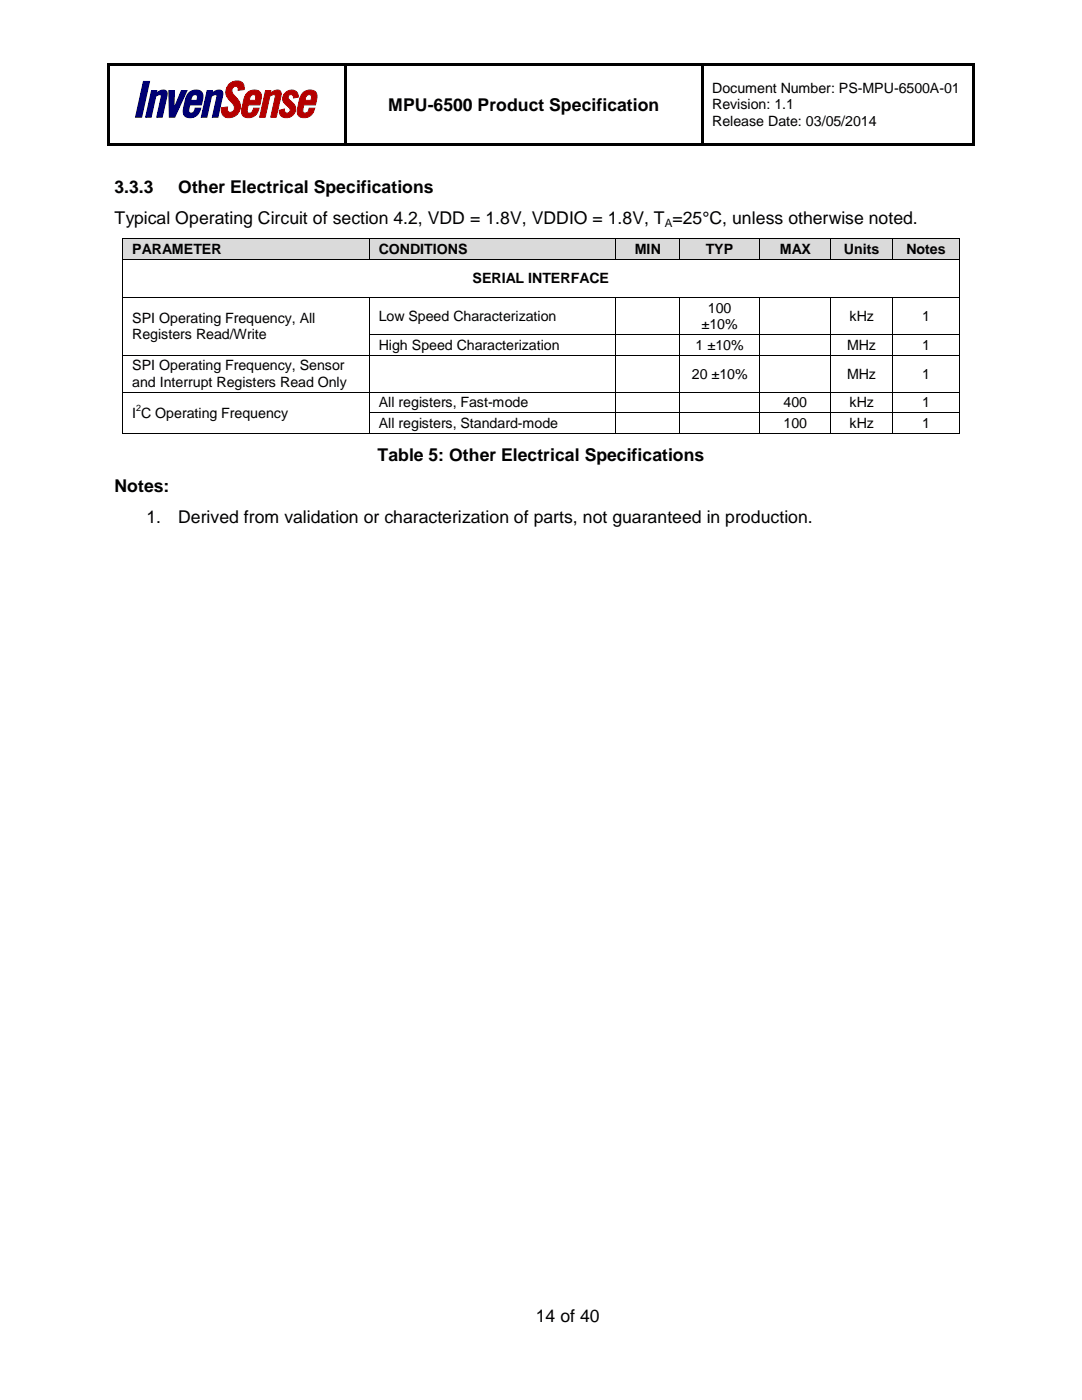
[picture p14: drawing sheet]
<svg xmlns="http://www.w3.org/2000/svg" width="216mm" height="279mm" viewBox="0 0 216 279" stroke-linecap="round" stroke-linejoin="round" font-family="sans-serif">
<defs><g id="words">
<g font-size="3.5">
<text x="77.5" y="22.1">MPU-6500 Product Specification</text>
<text x="22.9" y="38.5">3.3.3</text>
<text x="35.6" y="38.5">Other Electrical Specifications</text>
<text x="22.9" y="44.7">Typical Operating Circuit of section 4.2, VDD = 1.8V, VDDIO = 1.8V, T =25°C, unless otherwise noted.</text>
<text x="75.3" y="91.9">Table 5: Other Electrical Specifications</text>
<text x="22.9" y="98.1">Notes:</text>
<text x="29.2" y="104.4">1.</text>
<text x="35.6" y="104.4">Derived from validation or characterization of parts, not guaranteed in production.</text>
<text x="106.9" y="263.8">14 of 40</text>
</g>
<g font-size="2.8">
<text x="142.1" y="18.6">Document Number: PS-MPU-6500A-01</text>
<text x="142.1" y="21.8">Revision: 1.1</text>
<text x="142.1" y="25.1">Release Date: 03/05/2014</text>
<text x="26.4" y="50.6">PARAMETER</text>
<text x="75.6" y="50.6">CONDITIONS</text>
<text x="126.7" y="50.6">MIN</text>
<text x="140.8" y="50.6">TYP</text>
<text x="155.6" y="50.6">MAX</text>
<text x="168.4" y="50.6">Units</text>
<text x="180.8" y="50.6">Notes</text>
<text x="94.3" y="56.5">SERIAL INTERFACE</text>
<text x="26.4" y="64.5">SPI Operating Frequency, All</text>
<text x="75.6" y="64.1">Low Speed Characterization</text>
<text x="140" y="65.7">±10%</text>
<text x="141.3" y="62.4">100</text>
<text x="169.5" y="64.1">kHz</text>
<text x="184" y="64.1">1</text>
<text x="26.4" y="67.7">Registers Read/Write</text>
<text x="75.6" y="69.8">High Speed Characterization</text>
<text x="138.8" y="69.8">1 ±10%</text>
<text x="169" y="69.8">MHz</text>
<text x="184" y="69.8">1</text>
<text x="26.4" y="73.9">SPI Operating Frequency, Sensor</text>
<text x="26.4" y="77.2">and Interrupt Registers Read Only</text>
<text x="138" y="75.6">20 ±10%</text>
<text x="169" y="75.6">MHz</text>
<text x="184" y="75.6">1</text>
<text x="26.4" y="83.4">I C Operating Frequency</text>
<text x="75.6" y="81.3">All registers, Fast-mode</text>
<text x="156.3" y="81.3">400</text>
<text x="169.5" y="81.3">kHz</text>
<text x="184" y="81.3">1</text>
<text x="75.6" y="85.5">All registers, Standard-mode</text>
<text x="156.3" y="85.5">100</text>
<text x="169.5" y="85.5">kHz</text>
<text x="184" y="85.5">1</text>
</g>
<text font-size="2.3" x="132.7" y="45.3">A</text>
<text font-size="1.8" x="27.2" y="82">2</text>
</g></defs>
<g fill="#000">
<path d="M21.4 12.7h.5v.6h-.5z" fill-rule="evenodd"/>
<path d="M21.4 12.7h.5v.5h-.5z" fill-rule="evenodd"/>
<path d="M21.9 12.7h46.8v.5h-46.8z" fill-rule="evenodd"/>
<path d="M68.7 12.7h.5v.5h-.5z" fill-rule="evenodd"/>
<path d="M69.2 12.7h70.8v.5h-70.8z" fill-rule="evenodd"/>
<path d="M140 12.7h.5v.5h-.5z" fill-rule="evenodd"/>
<path d="M140.5 12.7h53.5v.5h-53.5z" fill-rule="evenodd"/>
<path d="M194 12.7h.5v.6h-.5z" fill-rule="evenodd"/>
<path d="M194 12.7h.5v.5h-.5z" fill-rule="evenodd"/>
<path d="M21.4 13.3h.5v15.3h-.5z" fill-rule="evenodd"/>
<path d="M21.4 28.6h.5v.5h-.5z" fill-rule="evenodd"/>
<path d="M21.4 28.6h.5v.5h-.5z" fill-rule="evenodd"/>
<path d="M21.9 28.6h46.8v.5h-46.8z" fill-rule="evenodd"/>
<path d="M68.7 13.3h.5v15.3h-.5z" fill-rule="evenodd"/>
<path d="M68.7 28.6h.5v.5h-.5z" fill-rule="evenodd"/>
<path d="M69.2 28.6h70.8v.5h-70.8z" fill-rule="evenodd"/>
<path d="M140 13.3h.5v15.3h-.5z" fill-rule="evenodd"/>
<path d="M140 28.6h.5v.5h-.5z" fill-rule="evenodd"/>
<path d="M140.5 28.6h53.5v.5h-53.5z" fill-rule="evenodd"/>
<path d="M194 13.3h.5v15.3h-.5z" fill-rule="evenodd"/>
<path d="M194 28.6h.5v.5h-.5z" fill-rule="evenodd"/>
<path d="M194 28.6h.5v.5h-.5z" fill-rule="evenodd"/>
</g>
<path d="M68.7 13.2l.5 .1zM140 13.2l.5 .1z" fill="#000"/>
<g fill="#dadada">
<path d="M24.5 47.7h1.9v3.9h-1.9z" fill-rule="evenodd"/>
<path d="M71.8 47.7h1.9v3.9h-1.9z" fill-rule="evenodd"/>
<path d="M73.7 47.7h1.9v3.9h-1.9z" fill-rule="evenodd"/>
<path d="M121 47.7h1.9v3.9h-1.9z" fill-rule="evenodd"/>
<path d="M122.9 47.7h1.9v3.9h-1.9z" fill-rule="evenodd"/>
<path d="M133.7 47.7h1.9v3.9h-1.9z" fill-rule="evenodd"/>
<path d="M135.6 47.7h1.9v3.9h-1.9z" fill-rule="evenodd"/>
<path d="M149.7 47.7h1.9v3.9h-1.9z" fill-rule="evenodd"/>
<path d="M151.7 47.7h1.8v3.9h-1.8z" fill-rule="evenodd"/>
<path d="M163.8 47.7h1.9v3.9h-1.9z" fill-rule="evenodd"/>
<path d="M165.8 47.7h1.8v3.9h-1.8z" fill-rule="evenodd"/>
<path d="M176.3 47.7h1.8v3.9h-1.8z" fill-rule="evenodd"/>
<path d="M178.2 47.7h1.9v3.9h-1.9z" fill-rule="evenodd"/>
<path d="M189.5 47.7h1.9v3.9h-1.9z" fill-rule="evenodd"/>
</g>
<g fill="#dadada">
<path d="M26.4 47.7h45.4v3.9h-45.4z"/>
<path d="M75.6 47.7h45.4v3.9h-45.4z"/>
<path d="M124.8 47.7h8.9v3.9h-8.9z"/>
<path d="M137.5 47.7h12.2v3.9h-12.2z"/>
<path d="M153.5 47.7h10.3v3.9h-10.3z"/>
<path d="M167.6 47.7h8.7v3.9h-8.7z"/>
<path d="M180.1 47.7h9.4v3.9h-9.4z"/>
</g>
<g fill="#000">
<path d="M24.4 51.6h.2v.2h-.2zM24.4 59.3h.2v.2h-.2zM24.4 47.6l.1 .1zM24.6 51.6h.1v.2h-.1zM73.6 59.3h.1v.2h-.1zM73.6 47.6l.1 .1zM73.6 51.6h.2v.2h-.2zM122.8 59.3h.2v.2h-.2zM122.9 47.6v.1zM122.9 51.6h.1v.2h-.1zM135.5 59.3h.2v.2h-.2zM135.6 47.6v.1z"/>
<path d="M135.6 51.6h.1v.2h-.1zM151.6 59.3h.1v.2h-.1zM151.6 47.6l.1 .1zM151.6 51.6h.2v.2h-.2zM165.7 59.3h.1v.2h-.1zM165.7 47.6l.1 .1zM165.7 51.6h.2v.2h-.2zM178.1 59.3h.2v.2h-.2zM178.1 47.6l.1 .1zM178.1 51.6h.2v.2h-.2zM191.3 51.6h.2v.2h-.2zM191.3 59.3h.2v.2h-.2z"/>
<path d="M191.4 47.6l.1 .1zM24.4 66.7h.2v.1h-.2zM24.4 70.8h.2v.2h-.2zM24.4 78.2h.2v.2h-.2zM73.6 66.7h.1v.1h-.1zM73.6 70.8h.1v.2h-.1zM73.6 78.2h.1v.2h-.1zM122.8 66.7h.2v.1h-.2zM122.8 70.8h.2v.2h-.2zM122.8 78.2h.2v.2h-.2zM135.5 66.7h.2v.1h-.2zM135.5 70.8h.2v.2h-.2z"/>
<path d="M135.5 78.2h.2v.2h-.2zM151.6 66.7h.1v.1h-.1zM151.6 70.8h.1v.2h-.1zM151.6 78.2h.1v.2h-.1zM165.7 66.7h.1v.1h-.1zM165.7 70.8h.1v.2h-.1zM165.7 78.2h.1v.2h-.1zM178.1 66.7h.2v.1h-.2zM178.1 70.8h.2v.2h-.2zM178.1 78.2h.2v.2h-.2zM191.3 66.7h.2v.1h-.2zM191.3 70.8h.2v.2h-.2z"/>
<path d="M191.3 78.2h.2v.2h-.2zM24.4 82.3h.2v.2h-.2zM24.4 86.4h.2v.2h-.2zM73.6 82.3h.1v.2h-.1zM73.6 86.4h.1v.2h-.1zM122.8 82.3h.2v.2h-.2zM122.8 86.4h.2v.2h-.2zM135.5 82.3h.2v.2h-.2zM135.5 86.4h.2v.2h-.2zM151.6 82.3h.1v.2h-.1zM151.6 86.4h.1v.2h-.1zM165.7 82.3h.1v.2h-.1z"/>
<path d="M165.7 86.4h.1v.2h-.1zM178.1 82.3h.2v.2h-.2zM178.1 86.4h.2v.2h-.2zM191.3 82.3h.2v.2h-.2zM191.3 86.4h.2v.2h-.2z"/>
</g>
<g fill="none" stroke="#000" stroke-width=".2">
<path d="M24.5 51.8v7.5M24.5 59.5v7.2M24.6 59.4h49M24.7 51.7h48.9M73.6 47.7h-49.1v3.9M73.7 59.5v7.2M73.7 59.4h49.1M73.8 51.7h49.1M122.9 47.7h-49.2v3.9M122.9 59.5v7.2M123 59.4h12.5M123 51.7h12.6"/>
<path d="M135.6 47.7h-12.7v3.9M135.6 47.7v3.9M135.6 59.5v7.2M135.6 47.7h16M135.7 59.4h15.9M135.7 51.7h15.9M151.6 47.7v3.9M151.6 59.5v7.2M151.7 47.7h14v3.9M151.7 59.4h13.9M151.8 51.7h13.9M165.7 59.5v7.2"/>
<path d="M165.8 47.7h12.3M165.8 59.4h12.3M165.9 51.7h12.2M178.2 47.7v3.9M178.2 59.5v7.2M178.2 47.7h13.2v3.9M178.3 59.4h13M178.3 51.7h13M191.4 51.8v7.5M191.4 59.5v7.2M24.5 66.8v4M24.5 71v7.2"/>
<path d="M24.5 78.4v3.9M24.6 70.9h49M24.6 78.3h49M73.7 66.8v4M73.7 71v7.2M73.7 78.4v3.9M73.7 66.8h49.1M73.7 70.9h49.1M73.7 78.3h49.1M122.9 66.8v4M122.9 71v7.2M122.9 78.4v3.9"/>
<path d="M123 66.8h12.5M123 70.9h12.5M123 78.3h12.5M135.6 66.8v4M135.6 71v7.2M135.6 78.4v3.9M135.7 66.8h15.9M135.7 70.9h15.9M135.7 78.3h15.9M151.6 66.8v4M151.6 71v7.2M151.6 78.4v3.9"/>
<path d="M151.7 66.8h13.9M151.7 70.9h13.9M151.7 78.3h13.9M165.7 66.8v4M165.7 71v7.2M165.7 78.4v3.9M165.8 66.8h12.3M165.8 70.9h12.3M165.8 78.3h12.3M178.2 66.8v4M178.2 71v7.2M178.2 78.4v3.9"/>
<path d="M178.3 66.8h13M178.3 70.9h13M178.3 78.3h13M191.4 66.8v4M191.4 71v7.2M191.4 78.4v3.9M24.5 82.5v3.9M24.6 86.5h49M73.7 82.5v3.9M73.7 82.4h49.1M73.7 86.5h49.1M122.9 82.5v3.9"/>
<path d="M123 82.4h12.5M123 86.5h12.5M135.6 82.5v3.9M135.7 82.4h15.9M135.7 86.5h15.9M151.6 82.5v3.9M151.7 82.4h13.9M151.7 86.5h13.9M165.7 82.5v3.9M165.8 82.4h12.3M165.8 86.5h12.3M178.2 82.5v3.9"/>
<path d="M178.3 82.4h13M178.3 86.5h13M191.4 82.5v3.9"/>
</g>
<path d="M28.6 16.2h1.2l-1.5 7.2h-1.3z" fill="#000073"/>
<path d="M28.6 16.2h1.2l-1.5 7.2h-1.3z" fill="none" stroke="#000073" stroke-width=".2"/>
<path d="M30.2 18.1h1.1l-.1 .5a1.57 1.57 0 0 1 2.1-.3v.8l-.9 4.3h-1.1l.9-4.1a.46 .46 0 0 0-.4-.5 .46 .46 0 0 0-.5 .3l-.2 .1-.9 4.2h-1.1z" fill="#000073"/>
<path d="M30.2 18.1h1.1l-.1 .5a1.57 1.57 0 0 1 2.1-.3v.8l-.9 4.3h-1.1l.9-4.1a.46 .46 0 0 0-.4-.5 .46 .46 0 0 0-.5 .3l-.2 .1-.9 4.2h-1.1z" fill="none" stroke="#000073" stroke-width=".2"/>
<path d="M33.7 18.1h1.1l-.1 3.5 1.5-3.5h1.1l-2.4 5.3h-1.1z" fill="#000073"/>
<path d="M33.7 18.1h1.1l-.1 3.5 1.5-3.5h1.1l-2.4 5.3h-1.1z" fill="none" stroke="#000073" stroke-width=".2"/>
<path d="M37.7 18.5a1.74 1.74 0 0 1 2.7 .2l.1 1-.3 1.2h-2.3l-.2 .8a.61 .61 0 0 0 .4 .9 .61 .61 0 0 0 .7-.6l.1-.4h1.2a1.99 1.99 0 0 1-1.3 1.7 1.99 1.99 0 0 1-2.1-.4l-.1-.6v-.8l.6-2.2zM38.4 19.1l-.3 .9h1.2l.1-.2a.57 .57 0 0 0-.2-.8 .57 .57 0 0 0-.8 .1z" fill="#000073"/>
<path d="M37.7 18.5a1.74 1.74 0 0 1 2.7 .2l.1 1-.3 1.2h-2.3l-.2 .8a.61 .61 0 0 0 .4 .9 .61 .61 0 0 0 .7-.6l.1-.4h1.2a1.99 1.99 0 0 1-1.3 1.7 1.99 1.99 0 0 1-2.1-.4l-.1-.6v-.8l.6-2.2zM38.4 19.1a.57 .57 0 0 1 .8-.1 .57 .57 0 0 1 .2 .8l-.1 .2h-1.2z" fill="none" stroke="#000073" stroke-width=".2"/>
<path d="M41.3 18.1h1.1l-.1 .5a1.56 1.56 0 0 1 2.1-.3l.1 .5-1 4.6h-1.1l.9-4.1v-.3l-.3-.1-.8 .3-.9 4.2h-1.1z" fill="#000073"/>
<path d="M41.3 18.1h1.1l-.1 .5a1.56 1.56 0 0 1 2.1-.3l.1 .5-1 4.6h-1.1l.9-4.1v-.3l-.3-.1-.8 .3-.9 4.2h-1.1z" fill="none" stroke="#000073" stroke-width=".2"/>
<path d="M45.8 16.7a1.86 1.86 0 0 1 2.8 .1l.1 1.1-1.2 .1a.64 .64 0 0 0-.5-.8 .64 .64 0 0 0-.7 .7 2.73 2.73 0 0 0 1.1 1.9 2.18 2.18 0 0 1 0 3 2.18 2.18 0 0 1-2.9 .2l-.3-.7v-.8l1.2-.2a.74 .74 0 0 0 .6 1.1 .74 .74 0 0 0 .8-.9 5.8 5.8 0 0 0-1.5-2.2 2.21 2.21 0 0 1 .5-2.6z" fill="#b50000"/>
<path d="M45.8 16.7a1.86 1.86 0 0 1 2.8 .1l.1 1.1-1.2 .1a.64 .64 0 0 0-.5-.8 .64 .64 0 0 0-.7 .7 2.73 2.73 0 0 0 1.1 1.9 2.18 2.18 0 0 1 0 3 2.18 2.18 0 0 1-2.9 .2l-.3-.7v-.8l1.2-.2a.74 .74 0 0 0 .6 1.1 .74 .74 0 0 0 .8-.9 5.8 5.8 0 0 0-1.5-2.2 2.21 2.21 0 0 1 .5-2.6z" fill="none" stroke="#b50000" stroke-width=".2"/>
<path d="M49.3 18.5a1.74 1.74 0 0 1 2.8 .2v1l-.3 1.2h-2.3l-.1 .8a.61 .61 0 0 0 .3 .9 .61 .61 0 0 0 .8-.6l.1-.4h1.1a1.99 1.99 0 0 1-1.2 1.7 1.99 1.99 0 0 1-2.1-.4l-.2-.6 .1-.8 .5-2.2zM50.1 19.1l-.4 .9h1.2l.1-.2a.57 .57 0 0 0-.1-.8 .57 .57 0 0 0-.8 .1z" fill="#b50000"/>
<path d="M49.3 18.5a1.74 1.74 0 0 1 2.8 .2v1l-.3 1.2h-2.3l-.1 .8a.61 .61 0 0 0 .3 .9 .61 .61 0 0 0 .8-.6l.1-.4h1.1a1.99 1.99 0 0 1-1.2 1.7 1.99 1.99 0 0 1-2.1-.4l-.2-.6 .1-.8 .5-2.2zM50.1 19.1a.57 .57 0 0 1 .8-.1 .57 .57 0 0 1 .1 .8l-.1 .2h-1.2z" fill="none" stroke="#b50000" stroke-width=".2"/>
<path d="M53 18.1h1l-.1 .5a1.57 1.57 0 0 1 2.1-.3l.1 .8-1 4.3h-1.1l.9-4.1a.46 .46 0 0 0-.3-.5 .46 .46 0 0 0-.5 .3l-.3 .1-.9 4.2h-1.1z" fill="#b50000"/>
<path d="M53 18.1h1l-.1 .5a1.57 1.57 0 0 1 2.1-.3l.1 .8-1 4.3h-1.1l.9-4.1a.46 .46 0 0 0-.3-.5 .46 .46 0 0 0-.5 .3l-.3 .1-.9 4.2h-1.1z" fill="none" stroke="#b50000" stroke-width=".2"/>
<path d="M56.9 18.6a1.47 1.47 0 0 1 1.5-.6 1.47 1.47 0 0 1 1.1 1.1v.3l-.9 .1a.57 .57 0 0 0-.5-.6 .57 .57 0 0 0-.6 .4 .57 .57 0 0 0 .3 .7l.2 .1a1.76 1.76 0 0 1 .6 2.7 1.76 1.76 0 0 1-2.7 0l-.2-.8 1.1-.3a.62 .62 0 0 0 .3 .8 .62 .62 0 0 0 .8-.3 .62 .62 0 0 0-.3-.8l-.3-.3a1.58 1.58 0 0 1-.4-2.5z" fill="#b50000"/>
<path d="M56.9 18.6a1.47 1.47 0 0 1 1.5-.6 1.47 1.47 0 0 1 1.1 1.1v.3l-.9 .1a.57 .57 0 0 0-.5-.6 .57 .57 0 0 0-.6 .4 .57 .57 0 0 0 .3 .7l.2 .1a1.75 1.75 0 0 1 .6 2.7 1.75 1.75 0 0 1-2.7 0l-.2-.8 1.1-.3a.62 .62 0 0 0 .3 .8 .62 .62 0 0 0 .8-.3 .62 .62 0 0 0-.3-.8l-.3-.3a1.58 1.58 0 0 1-.4-2.5z" fill="none" stroke="#b50000" stroke-width=".2"/>
<path d="M60.4 18.5a1.72 1.72 0 0 1 2.8 .2l.1 .7-.4 1.5h-2.3l-.1 .8a.61 .61 0 0 0 .3 .9 .61 .61 0 0 0 .8-.6l.1-.4h1.1a1.99 1.99 0 0 1-1.2 1.7 1.99 1.99 0 0 1-2.1-.4l-.2-.8 .4-2.1 .4-1zM61.2 19.1l-.4 .9h1.2l.1-.2a.57 .57 0 0 0-.1-.8 .57 .57 0 0 0-.8 .1z" fill="#b50000"/>
<path d="M60.4 18.5a1.72 1.72 0 0 1 2.8 .2l.1 .7-.4 1.5h-2.3l-.1 .8a.61 .61 0 0 0 .3 .9 .61 .61 0 0 0 .8-.6l.1-.4h1.1a1.99 1.99 0 0 1-1.2 1.7 1.99 1.99 0 0 1-2.1-.4l-.2-.8 .4-2.1 .4-1zM61.2 19.1a.57 .57 0 0 1 .8-.1 .57 .57 0 0 1 .1 .8l-.1 .2h-1.2z" fill="none" stroke="#b50000" stroke-width=".2"/>
<use href="#words"/>
</svg>
